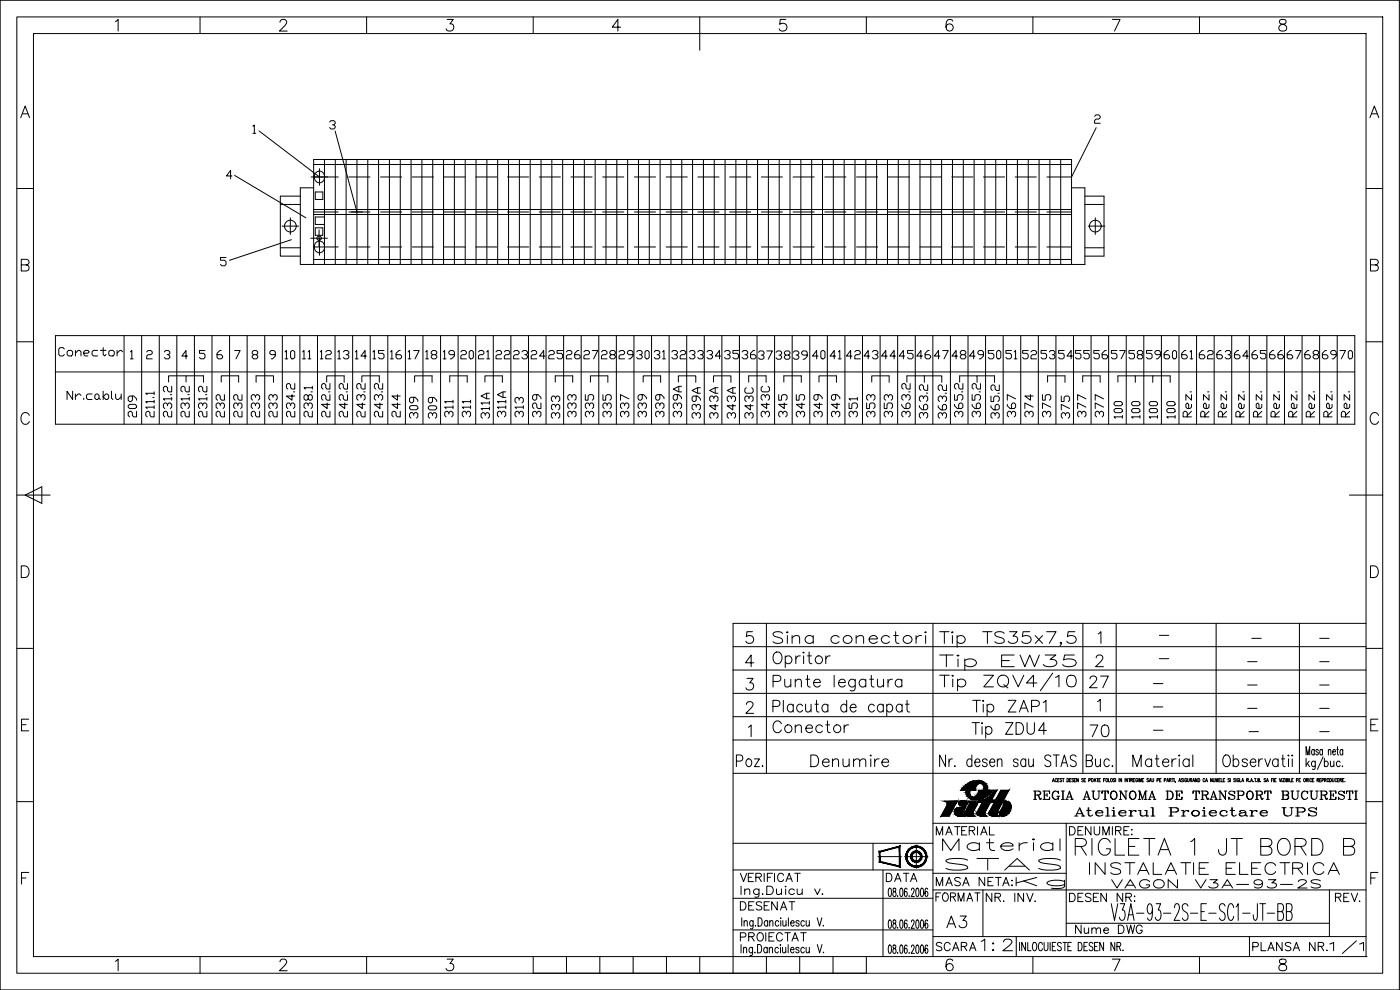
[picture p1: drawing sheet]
<svg xmlns="http://www.w3.org/2000/svg" width="420mm" height="297mm" viewBox="0 0 420 297" stroke-linecap="round" stroke-linejoin="round" font-family="sans-serif">
<defs><g id="words">
<text font-size="9.3" x="280.8" y="208.5">Tip ZQV4/10</text>
<text font-size="8.8" x="321.4" y="257.9">RIGLETA 1 JT BORD B</text>
<g font-size="8.4">
<text x="280.8" y="195.4">Tip TS35x7,5</text>
<text x="280.8" y="202.5">Tip EW35</text>
<text x="290.3" y="222.6">Tip ZDU4</text>
</g>
<g font-size="7.1">
<text x="230.7" y="194.4">Sina conectori</text>
<text x="325.6" y="207.4">27</text>
<text x="230.7" y="221.2">Conector</text>
<text x="326" y="222.2">70</text>
<text x="219.8" y="231.4">Poz.</text>
<text x="242" y="231.4">Denumire</text>
<text x="281.5" y="256.5">Material</text>
<text x="282.6" y="262.5">STAS</text>
<text x="325.6" y="263.5">INSTALATIE ELECTRICA</text>
<text x="282.9" y="279.8">A3</text>
<text x="293.2" y="286.5">1:2</text>
<text x="397.9" y="287.2">1/1</text>
</g>
<text font-size="6.6" x="303.7" y="267.8">Kg</text>
<g font-size="6.2">
<text x="52.6" y="126.3" transform="rotate(-90 52.6 126.3)">231.2</text>
<text x="57.9" y="126.3" transform="rotate(-90 57.9 126.3)">231.2</text>
<text x="179.2" y="126.3" transform="rotate(-90 179.2 126.3)">335</text>
<text x="305.9" y="126.3" transform="rotate(-90 305.9 126.3)">367</text>
<text x="321.4" y="246.2">Atelierul Proiectare UPS</text>
</g>
<g font-size="5.7">
<text x="16.6" y="107.9">Conector</text>
<text x="84.3" y="109">10</text>
<text x="89.6" y="109">11</text>
<text x="94.9" y="109">12</text>
<text x="100.2" y="109">13</text>
<text x="105.5" y="109">14</text>
<text x="116.1" y="109">16</text>
<text x="126.6" y="109">18</text>
<text x="142.5" y="109">21</text>
<text x="152.8" y="109">23</text>
<text x="163.3" y="109">25</text>
<text x="168.6" y="109">26</text>
<text x="173.9" y="109">27</text>
<text x="184.5" y="109">29</text>
<text x="189.8" y="109">30</text>
<text x="195.1" y="109">31</text>
<text x="200.4" y="109">32</text>
<text x="205.7" y="109">33</text>
<text x="216.3" y="109">35</text>
<text x="221.5" y="109">36</text>
<text x="226.5" y="109">37</text>
<text x="231.8" y="109">38</text>
<text x="248" y="109">41</text>
<text x="252.9" y="109">42</text>
<text x="263.5" y="109">44</text>
<text x="268.5" y="109">45</text>
<text x="279" y="109">47</text>
<text x="289.6" y="109">49</text>
<text x="295.3" y="109">50</text>
<text x="300.6" y="109">51</text>
<text x="305.9" y="109">52</text>
<text x="311.1" y="109">53</text>
<text x="321.4" y="109">55</text>
<text x="332.3" y="109">57</text>
<text x="342.9" y="109">59</text>
<text x="348.2" y="109">60</text>
<text x="353.5" y="109">61</text>
<text x="358.8" y="109">62</text>
<text x="369.4" y="109">64</text>
<text x="374.6" y="109">65</text>
<text x="385.2" y="109">67</text>
<text x="390.5" y="109">68</text>
<text x="400.8" y="109">70</text>
<text x="19" y="121">Nr.cablu</text>
<text x="42" y="126.3" transform="rotate(-90 42 126.3)">209</text>
<text x="62.8" y="126.3" transform="rotate(-90 62.8 126.3)">231.2</text>
<text x="68.1" y="126.3" transform="rotate(-90 68.1 126.3)">232</text>
<text x="73.4" y="126.3" transform="rotate(-90 73.4 126.3)">232</text>
<text x="78.7" y="126.3" transform="rotate(-90 78.7 126.3)">233</text>
<text x="84" y="126.3" transform="rotate(-90 84 126.3)">233</text>
<text x="89.3" y="126.3" transform="rotate(-90 89.3 126.3)">234.2</text>
<text x="94.5" y="126.3" transform="rotate(-90 94.5 126.3)">238.1</text>
<text x="99.8" y="126.3" transform="rotate(-90 99.8 126.3)">242.2</text>
<text x="105.1" y="126.3" transform="rotate(-90 105.1 126.3)">242.2</text>
<text x="110.4" y="126.3" transform="rotate(-90 110.4 126.3)">243.2</text>
<text x="115.7" y="126.3" transform="rotate(-90 115.7 126.3)">243.2</text>
<text x="121" y="126.3" transform="rotate(-90 121 126.3)">244</text>
<text x="126.3" y="126.6" transform="rotate(-90 126.3 126.6)">309</text>
<text x="131.9" y="126.6" transform="rotate(-90 131.9 126.6)">309</text>
<text x="136.9" y="126.3" transform="rotate(-90 136.9 126.3)">311</text>
<text x="142.2" y="126.3" transform="rotate(-90 142.2 126.3)">311</text>
<text x="147.8" y="126.6" transform="rotate(-90 147.8 126.6)">311A</text>
<text x="152.8" y="126.3" transform="rotate(-90 152.8 126.3)">311A</text>
<text x="158" y="126.3" transform="rotate(-90 158 126.3)">313</text>
<text x="163.3" y="126.3" transform="rotate(-90 163.3 126.3)">329</text>
<text x="169" y="126.6" transform="rotate(-90 169 126.6)">333</text>
<text x="173.9" y="126.3" transform="rotate(-90 173.9 126.3)">333</text>
<text x="184.1" y="126.3" transform="rotate(-90 184.1 126.3)">335</text>
<text x="189.4" y="126.3" transform="rotate(-90 189.4 126.3)">337</text>
<text x="194.7" y="126.3" transform="rotate(-90 194.7 126.3)">339</text>
<text x="200" y="126.3" transform="rotate(-90 200 126.3)">339</text>
<text x="205.3" y="126.3" transform="rotate(-90 205.3 126.3)">339A</text>
<text x="211" y="126.6" transform="rotate(-90 211 126.6)">339A</text>
<text x="216.3" y="126.6" transform="rotate(-90 216.3 126.6)">343A</text>
<text x="221.5" y="126.6" transform="rotate(-90 221.5 126.6)">343A</text>
<text x="226.8" y="126.6" transform="rotate(-90 226.8 126.6)">343C</text>
<text x="231.8" y="126.3" transform="rotate(-90 231.8 126.3)">343C</text>
<text x="237.1" y="126.3" transform="rotate(-90 237.1 126.3)">345</text>
<text x="242.4" y="126.3" transform="rotate(-90 242.4 126.3)">345</text>
<text x="247.6" y="126.3" transform="rotate(-90 247.6 126.3)">349</text>
<text x="252.9" y="126.3" transform="rotate(-90 252.9 126.3)">349</text>
<text x="258.2" y="126.3" transform="rotate(-90 258.2 126.3)">351</text>
<text x="263.5" y="126.3" transform="rotate(-90 263.5 126.3)">353</text>
<text x="268.8" y="126.3" transform="rotate(-90 268.8 126.3)">353</text>
<text x="274.1" y="126.3" transform="rotate(-90 274.1 126.3)">363.2</text>
<text x="279.4" y="126.6" transform="rotate(-90 279.4 126.6)">363.2</text>
<text x="285" y="126.6" transform="rotate(-90 285 126.6)">363.2</text>
<text x="290" y="126.3" transform="rotate(-90 290 126.3)">365.2</text>
<text x="295.3" y="126.3" transform="rotate(-90 295.3 126.3)">365.2</text>
<text x="300.9" y="126.6" transform="rotate(-90 300.9 126.6)">365.2</text>
<text x="310.8" y="126.3" transform="rotate(-90 310.8 126.3)">374</text>
<text x="316.1" y="126.3" transform="rotate(-90 316.1 126.3)">375</text>
<text x="321.7" y="126.6" transform="rotate(-90 321.7 126.6)">375</text>
<text x="326.7" y="126.3" transform="rotate(-90 326.7 126.3)">377</text>
<text x="332" y="126.3" transform="rotate(-90 332 126.3)">377</text>
<text x="337.6" y="126.6" transform="rotate(-90 337.6 126.6)">100</text>
<text x="342.9" y="126.6" transform="rotate(-90 342.9 126.6)">100</text>
<text x="348.2" y="126.6" transform="rotate(-90 348.2 126.6)">100</text>
<text x="353.5" y="126.6" transform="rotate(-90 353.5 126.6)">100</text>
<text x="358.4" y="126.3" transform="rotate(-90 358.4 126.3)">Rez.</text>
<text x="363.7" y="126.3" transform="rotate(-90 363.7 126.3)">Rez.</text>
<text x="369" y="126.3" transform="rotate(-90 369 126.3)">Rez.</text>
<text x="374.3" y="126.3" transform="rotate(-90 374.3 126.3)">Rez.</text>
<text x="379.6" y="126.3" transform="rotate(-90 379.6 126.3)">Rez.</text>
<text x="384.9" y="126.3" transform="rotate(-90 384.9 126.3)">Rez.</text>
<text x="390.2" y="126.3" transform="rotate(-90 390.2 126.3)">Rez.</text>
<text x="395.5" y="126.3" transform="rotate(-90 395.5 126.3)">Rez.</text>
<text x="400.8" y="126.3" transform="rotate(-90 400.8 126.3)">Rez.</text>
<text x="406" y="126.3" transform="rotate(-90 406 126.3)">Rez.</text>
<text x="309" y="240.9">REGIA AUTONOMA DE TRANSPORT BUCURESTI</text>
<text x="279.8" y="251.9">MATERIAL</text>
<text x="319.6" y="251.9">DENUMIRE:</text>
<text x="220.8" y="265.6">VERIFICAT</text>
<text x="264.9" y="265.6">DATA</text>
<text x="279.8" y="267.1">MASA NETA:</text>
<text x="332.3" y="267.8">VAGON V3A-93-2S</text>
<text x="220.8" y="274.1">DESENAT</text>
<text x="279.8" y="271.6">FORMAT</text>
<text x="294.9" y="271.6">NR. INV.</text>
<text x="319.6" y="271.6">DESEN NR:</text>
<text x="399.7" y="271.6">REV.</text>
<text x="321.7" y="281.2">Nume DWG</text>
<text x="220.8" y="283.6">PROIECTAT</text>
<text x="279.8" y="286.5">SCARA</text>
<text x="374.6" y="286.5">PLANSA NR.</text>
</g>
<g font-size="2.6">
<text x="346.8" y="191.9">-</text>
<text x="374.3" y="192.6">-</text>
<text x="394.8" y="192.6">-</text>
<text x="346.8" y="199">-</text>
<text x="373.2" y="199.7">-</text>
<text x="394.8" y="199.7">-</text>
<text x="345" y="206.4">-</text>
<text x="373.2" y="206.7">-</text>
<text x="394.8" y="206.7">-</text>
<text x="345" y="213.4">-</text>
<text x="373.2" y="213.8">-</text>
<text x="394.8" y="213.8">-</text>
<text x="345" y="220.5">-</text>
<text x="373.6" y="220.8">-</text>
<text x="394.8" y="220.8">-</text>
</g>
</g></defs>
<!-- layer: 0 -->
<g fill="none" stroke="#000" stroke-width=".3">
<path d="M.1 .1h419.9v296.9h-419.9zM5 5.1h410v286.9h-410zM10 10.1h400v276.9h-400zM34.6 6.5l.9-.7v3.5M60 5.1v5M84 6.7l.4-.7 1-.2a.85 .85 0 0 1 .5 1.4l-2 2.1h2.3M110 5.1v5M134.2 5.8h1.8l-1 1.4a1.12 1.12 0 0 1 1.2 1.2 1.12 1.12 0 0 1-1.5 .9l-.5-.1-.3-.5M160 5.1v5M186.3 8.2h-2.5l1.6-2.4v3.5M210 5.1v10M235.8 5.8h-1.6l-.2 1.5a1.23 1.23 0 0 1 1.9 0 1.23 1.23 0 0 1-.3 1.8 1.23 1.23 0 0 1-1.8-.4"/>
<path d="M260 5.1v5M285.9 6.3a1.05 1.05 0 0 0-1.5-.3 2.73 2.73 0 0 0 0 3.2 1.09 1.09 0 0 0 1.6-.5 1.09 1.09 0 0 0-.7-1.5 1.09 1.09 0 0 0-1.4 1M310 5.1v5M333.8 5.8h2.3l-1.6 3.5M360 5.1v5M384.1 6a.71 .71 0 0 0 .4 1.2 1.45 1.45 0 0 1 1.6 1.5 1.22 1.22 0 0 1-1.3 .7 1.22 1.22 0 0 1-1-1.2 1.59 1.59 0 0 1 1.7-1 .71 .71 0 0 0 .3-1.2l-.5-.2zM6.2 35.3l1.3-3.5 1.4 3.5M6.7 34.1h1.7M75.9 37.9l.4-.4v2.5M77.8 39.3l18.1 13.8M98.9 36.6l.4-.4h.9l.4 .4v.4l-.4 .5h-.4M100.2 37.5l.4 .4v.4l-.4 .4h-.9l-.4-.4"/>
<path d="M100.6 39.3l6.5 24.3M328.5 34.9l.4-.4h.9l.4 .4v.4l-.4 .4h-.9l-.4 .4v.9h1.7M329 38.3l-7.4 14.8h-7.4M411.1 35.3l1.4-3.5 1.3 3.5M411.6 34.1h1.7M5 56.6h5M69.6 52.8h-1.6l1.2-1.7v2.5M70.4 52.6l21.4 12.7M75.9 40h.8M90.1 58.9h-6v18h6M93.4 53.1h8.1M94.1 49.4h227.5"/>
<path d="M94.1 56.4h-4v23h235.5v-23h-4M94.6 57.6h2.3v2.3h-2.3zM95.9 50.6v5M97.4 52.8a1.54 1.54 0 0 0-1.8-1.4 1.54 1.54 0 0 0-1.2 2 1.5 1.5 0 0 0 1.5 1.4 1.5 1.5 0 0 0 1.5-1.4M97.4 47.9v31.5M100.6 47.9v31.5M103.9 47.9v31.5M104.7 53.1h6.3M107.1 47.9v31.5M110.4 47.9v31.5M113.6 47.9v31.5M114.2 53.1h6.4"/>
<path d="M116.9 47.9v31.5M120.1 47.9v31.5M123.4 47.9v31.5M123.7 53.1h6.4M126.6 47.9v31.5M129.9 47.9v31.5M133.1 47.9v31.5M133.3 53.1h6.3M136.4 47.9v31.5M139.6 47.9v31.5M142.8 53.1h6.3M142.9 47.9v31.5"/>
<path d="M146.1 47.9v31.5M149.4 47.9v31.5M152.3 53.1h6.4M152.6 47.9v31.5M155.9 47.9v31.5M159.1 47.9v31.5M161.8 53.1h6.4M162.4 47.9v31.5M165.6 47.9v31.5M168.9 47.9v31.5M171.4 53.1h6.3M172.1 47.9v31.5"/>
<path d="M175.4 47.9v31.5M178.6 47.9v31.5M180.9 53.1h6.3M181.9 47.9v31.5M185.1 47.9v31.5M188.4 47.9v31.5M190.4 53.1h6.3M191.6 47.9v31.5M194.9 47.9v31.5M198.1 47.9v31.5M199.9 53.1h6.4M201.4 47.9v31.5"/>
<path d="M204.6 47.9v31.5M207.9 47.9v31.5M209.4 53.1h6.4M211.1 47.9v31.5M214.4 47.9v31.5M217.6 47.9v31.5M219 53.1h6.3M220.9 47.9v31.5M224.1 47.9v31.5M227.4 47.9v31.5M228.5 53.1h6.3M230.6 47.9v31.5"/>
<path d="M233.8 47.9v31.5M237.1 47.9v31.5M238 53.1h6.4M240.3 47.9v31.5M243.6 47.9v31.5M246.8 47.9v31.5M247.5 53.1h6.4M250.1 47.9v31.5M253.3 47.9v31.5M256.6 47.9v31.5M257.1 53.1h6.3M259.8 47.9v31.5"/>
<path d="M263.1 47.9v31.5M266.3 47.9v31.5M266.6 53.1h6.3M269.6 47.9v31.5M272.8 47.9v31.5M276.1 47.9v31.5M276.1 53.1h6.4M279.3 47.9v31.5M282.6 47.9v31.5M285.6 53.1h6.4M285.8 47.9v31.5M289.1 47.9v31.5"/>
<path d="M292.3 47.9v31.5M295.1 53.1h6.4M295.6 47.9v31.5M298.8 47.9v31.5M302.1 47.9v31.5M304.7 53.1h6.3M305.3 47.9v31.5M308.6 47.9v31.5M311.8 47.9v31.5M315.1 47.9v31.5M318.3 47.9v31.5M325.6 58.9h5.7v18h-5.7"/>
<path d="M410 56.6h5M6.4 79.5l2-.2a.82 .82 0 0 0 0-1.3l-2-.2v3.5h1.5a.92 .92 0 0 0 .8-.9 .92 .92 0 0 0-.8-.9M67.8 77.3h-1.6v.8h1.2l.4 .4v.8l-.4 .5h-.8l-.4-.5M84.1 74.3h6M84.1 61.3h6M84.6 67.8h5M87.1 65.3v5.1M87.4 71.9l-18.5 6.2M93.2 71.5h5.1M94.1 79.4v-31.5h227.5v31.5M94.1 64.4h227.5M94.1 62.9h227.5"/>
<path d="M94.1 74.1h7.4M94.1 63.6h7.4M94.1 77.8h227.5M94.6 68.4h2.3v2.2h-2.3zM95.8 69v5M95.9 71.6v5M97.4 73.8a1.53 1.53 0 0 0-1.8-1.4 1.53 1.53 0 0 0-1.2 1.9 1.5 1.5 0 0 0 1.5 1.5 1.5 1.5 0 0 0 1.5-1.5M97.4 65.1h-2.8v2.2h2.8M104.7 74.1h6.3M104.7 63.6h6.3M105.5 63.6h3.3M114.2 74.1h6.4"/>
<path d="M114.2 63.6h6.4M123.7 74.1h6.4M123.7 63.6h6.4M133.3 74.1h6.3M133.3 63.6h6.3M142.8 74.1h6.3M142.8 63.6h6.3M152.3 74.1h6.4M152.3 63.6h6.4M161.8 74.1h6.4M161.8 63.6h6.4M171.4 74.1h6.3"/>
<path d="M171.4 63.6h6.3M180.9 74.1h6.3M180.9 63.6h6.3M190.4 74.1h6.3M190.4 63.6h6.3M199.9 74.1h6.4M199.9 63.6h6.4M209.4 74.1h6.4M209.4 63.6h6.4M219 74.1h6.3M219 63.6h6.3M228.5 74.1h6.3"/>
<path d="M228.5 63.6h6.3M238 74.1h6.4M238 63.6h6.4M247.5 74.1h6.4M247.5 63.6h6.4M257.1 74.1h6.3M257.1 63.6h6.3M266.6 74.1h6.3M266.6 63.6h6.3M276.1 74.1h6.4M276.1 63.6h6.4M285.6 74.1h6.4"/>
<path d="M285.6 63.6h6.4M295.1 74.1h6.4M295.1 63.6h6.4M304.7 74.1h6.3M304.7 63.6h6.3M314.2 74.1h7.4M314.2 63.6h7.4M325.6 74.3h5.7M325.6 61.3h5.7M326.6 67.8h5M328.7 65.3v5.1M411.3 79.5l2-.2a.8 .8 0 0 0 0-1.3l-2-.2v3.5h1.5a.92 .92 0 0 0 .9-.9 .92 .92 0 0 0-.9-.9"/>
<path d="M5 102.5h5M16.6 100.7h390v26.6h-390zM16.6 111.6h390M37.2 100.7v26.6M39.1 107.7h.9M42.5 100.7v26.6M44 105.6l.4-.4h.9l.4 .4v.4l-.4 .4h-.9l-.4 .4v.9h1.7M46.2 118h-2.4l.4 .4M47.8 100.7v26.6M49.3 105.6l.4-.4h.9l.4 .4v.4l-.4 .4h-.5M50.6 106.4l.4 .4v.5l-.4 .4h-.9l-.4-.4M53.1 100.7v26.6"/>
<path d="M55.8 114.6v-1.8h5.3v1.9M55.8 112.8h-5.2v1.8M56.3 106.8h-1.7l1.2-1.6v2.5M58.3 100.7v26.6M61.5 105.2h-1.6v.8h1.2l.4 .4v.9l-.4 .4h-.8l-.4-.4M63.6 100.7v26.6M66.4 105.2h-.4l-.9 .8v1.3l.5 .4h.8l.4-.4v-.5l-.4-.4h-1.3M66.4 114.6v-1.8h5.2v1.9M68.9 100.7v26.6M70.4 105.2h1.7l-1.3 2.5M74.2 100.7v26.6M76.1 106.4l-.4-.4v-.4l.4-.4h.8l.5 .4v.4l-.5 .4h-.8l-.4 .4v.5l.4 .4h.8l.5-.4v-.5l-.5-.4"/>
<path d="M76.9 114.7v-1.9h5.2v1.9M79.4 100.7v26.6M82.6 106.4h-1.2l-.4-.4v-.4l.4-.4h.8l.4 .4v1.2l-.8 .9h-.4M84.7 100.7v26.6M90 100.7v26.6M95.3 100.7v26.6M100.6 100.7v26.6M103.3 112.8h-5.3v1.8M105.8 100.7v26.6M111.1 100.7v26.6M113.8 112.8h-5.2v1.8M115.3 105.2h-1.7v.8h1.2l.5 .4v.9l-.5 .4h-.8l-.4-.4"/>
<path d="M116.4 100.7v26.6M121.7 100.7v26.6M124.1 105.2h1.7l-1.2 2.5M124.4 114.6v-1.8h5.3v1.9M126.9 100.7v26.6M132.2 100.7v26.6M135 114.6v-1.8h5.2v1.9M136.4 106.4h-1.3l-.4-.4v-.4l.4-.4h.8l.5 .4v1.2l-.9 .9h-.4M137.5 100.7v26.6M138.3 105.6l.4-.4h.9l.4 .4v.4l-.4 .4h-.9l-.4 .4v.9h1.7M142.8 100.7v26.6M145.5 114.6v-1.8h5.3v1.9"/>
<path d="M148 100.7v26.6M148.9 105.6l.4-.4h.8l.4 .4v.4l-.4 .4h-.8l-.4 .4v.9h1.6M153.3 100.7v26.6M158.6 100.7v26.6M163.9 100.7v26.6M166.6 114.6v-1.8h5.3v1.9M169.2 100.7v26.6M174.4 100.7v26.6M177.2 114.6v-1.8h5.2v1.9M179.7 100.7v26.6M185 100.7v26.6M190.3 100.7v26.6"/>
<path d="M193 114.6v-1.8h5.3v1.9M195.5 100.7v26.6M200.8 100.7v26.6M203.6 114.6v-1.8h5.2v1.9M206.1 100.7v26.6M211.4 100.7v26.6M214.1 114.6v-1.8h5.3v1.9M216.6 100.7v26.6M221.9 100.7v26.6M224.7 114.6v-1.8h5.2v1.9M227.2 100.7v26.6M232.5 100.7v26.6"/>
<path d="M235.2 114.6v-1.8h5.3v1.9M237.7 100.7v26.6M242.3 106.5h-1.3l-.4-.4v-.4l.4-.4h.8l.5 .4v1.3l-.9 .8h-.4M243 100.7v26.6M245.5 106.8h-1.7l1.3-1.6v2.5M245.8 114.6v-1.8h5.2v1.9M248.3 100.7v26.6M253.6 100.7v26.6M258.8 100.7v26.6M261 106.8h-1.7l1.3-1.6v2.5M261.6 114.6v-1.8h5.2v1.9M264.1 100.7v26.6"/>
<path d="M269.4 100.7v26.6M272.2 112.8h10.4v1.9M274.7 100.7v26.6M280 100.7v26.6M285.2 100.7v26.6M288 112.8h5.2v1.9M290.5 100.7v26.6M293.2 112.8h5.3M295.8 100.7v26.6M301.1 100.7v26.6M306.3 100.7v26.6M311.6 100.7v26.6"/>
<path d="M314.4 114.6v-1.8h5.2v1.9M316.9 100.7v26.6M322.2 100.7v26.6M324.9 114.6v-1.8h5.3v1.9M327.4 100.7v26.6M329.9 105.2h-1.6v.8h1.2l.4 .4v.9l-.4 .4h-.8l-.4-.4M332.7 100.7v26.6M335.5 114.6v-1.8h5.2v1.9M338 100.7v26.6M340.7 112.8h5.3M343.3 100.7v26.6M346 114.7v-1.9h5.2v1.9"/>
<path d="M348.6 100.7v26.6M353.8 100.7v26.6M359.1 100.7v26.6M364.4 100.7v26.6M369.7 100.7v26.6M374.9 100.7v26.6M380.2 100.7v26.6M382.3 105.2h-.4l-.9 .8v1.3l.4 .4h.9l.4-.4v-.5l-.4-.4h-1.3M385.5 100.7v26.6M390.8 100.7v26.6M396 100.7v26.6M401.3 100.7v26.6"/>
<path d="M410 102.5h5M8.8 124.6a1.29 1.29 0 0 0-1.5-.8 1.29 1.29 0 0 0-1 1.3 1.54 1.54 0 0 0 .3 1.7 1.54 1.54 0 0 0 1.7 .3l.5-.6M46.2 123.4v1.7h-.8l-.4-.4v-.9l-.4-.4h-.4l-.4 .4v.9l.4 .4M46.2 122.2h-2.4l.4 .4M46.2 120.5h-2.4l.4 .4M413.7 124.6a1.29 1.29 0 0 0-1.5-.8 1.29 1.29 0 0 0-1 1.3 1.54 1.54 0 0 0 .4 1.7 1.54 1.54 0 0 0 1.6 .3l.5-.6M5 148.5h10M7.5 148.5l5.1-2.5v5zM405 148.5h10M6.4 169.8h1.1a1.87 1.87 0 0 1 1.3 1.7 1.87 1.87 0 0 1-1.3 1.8h-1.1zM411.3 169.8h1.2a1.87 1.87 0 0 1 1.2 1.7 1.87 1.87 0 0 1-1.2 1.8h-1.2zM5 194.5h5"/>
<path d="M220 194h190M230 187v45M280 187v100M325 187v45M335 187v45M365 187v45M390 187v45M410 194.5h5M410 187h-190v45M6.5 217.4h1.3M8.6 215.8h-2.1v3.5h2.1M220 215h190"/>
<path d="M220 208h190M220 201h190M411.4 217.4h1.3M413.6 215.8h-2.2v3.5h2.2M220 222h190M288.3 237.1h1.2M289.3 235.9l-.3 .4M290.4 238.9l.5 .6 1 .4M290.4 236.1a2.33 2.33 0 0 0 0 2.8M291.1 237.1a1.42 1.42 0 0 0 1.2 2.2M291.8 236.1l-.1 1h.9v-.4M292.6 236.6v.1"/>
<path d="M292.7 236.3l-.1 .3M292.7 236.3h.1M292.7 236.3l.9-1.2 .5-.1 .6 .1a1.51 1.51 0 0 1 .6 2M293.2 238.6l-.9 .6M293.7 237.1v.7l-.5 .8M293.7 237.1h1l-.2 1M295.5 234.9l.4 .4M295.6 234.9a5.1 5.1 0 0 0-4.9 0M295.7 239.8l-1 .4-1.4 .2M295.9 235.3a2.33 2.33 0 0 1 0 2.8M296.8 237.1h1.2M297.5 237.8h.1"/>
<path d="M298.6 237.1h.5l-1.5 3h1.4l-.4 .6h-1.4l-1.7 3.3 .2 .5 .5 .4h-1.7a1.01 1.01 0 0 1-1.2-1.2l1.5-3h-1.4M298.6 237.1l-1.6 1.8M315.8 234.6l.3-1 .3 1M316 234.2h.3M317.2 233.8a.29 .29 0 0 0-.3-.2 .29 .29 0 0 0-.2 .4v.2a.29 .29 0 0 0 .2 .4 .29 .29 0 0 0 .3-.3M317.4 234h.3M317.9 233.6h-.5v1M318.6 233.7h-.5l.5 .4a.27 .27 0 0 1-.1 .5 .27 .27 0 0 1-.4-.2M318.9 233.6h.5M319.1 233.6v1M320.2 233.6a.5 .5 0 0 1 .6 .5 .5 .5 0 0 1-.6 .5zM321 234h.3"/>
<path d="M321.5 233.6h-.5v1M322.2 233.7h-.5l.4 .4a.27 .27 0 0 1 0 .5 .27 .27 0 0 1-.4-.2M322.4 234h.3M322.9 233.6h-.5v1M323.6 233.6v1l-.5-1v1M325.1 233.7h-.5l.5 .4a.27 .27 0 0 1-.1 .5 .27 .27 0 0 1-.4-.2M325.4 234h.2M325.8 233.6h-.4v1M326.7 234.1l.5-.1v-.4h-.5v1M327.7 233.6a.48 .48 0 0 1 .4 .5 .48 .48 0 0 1-.4 .4zM328.3 234.6l.3-1 .3 1M328.4 234.2h.4"/>
<path d="M329.1 233.6h.5M329.4 233.6v1M329.8 234h.3M330.3 233.6h-.5v1M331.2 234h.3M331.7 233.6h-.5v1M332 233.6h.1a.48 .48 0 0 1 .4 .5 .48 .48 0 0 1-.5 .4zM332.7 233.6v1h.4M333.4 233.6h.1a.48 .48 0 0 1 .4 .5 .48 .48 0 0 1-.5 .4zM334.6 233.7h-.5l.4 .4a.27 .27 0 0 1 0 .5 .27 .27 0 0 1-.4-.2M334.8 233.6v1M335.8 233.6v1"/>
<path d="M336.6 233.6v1l-.5-1v1M337.6 233.6v1M338.4 233.6v1l-.5-1v1M338.7 233.6h.5M339 233.6v1M339.4 234h.4v-.4h-.4v1M339.6 234l.3 .6M340.1 234h.3M340.6 233.6h-.5v1M341.4 233.8a.29 .29 0 0 0-.4-.2 .29 .29 0 0 0-.2 .4v.2a.29 .29 0 0 0 .3 .4 .29 .29 0 0 0 .3-.4h-.2M341.6 233.6v1M341.9 234.6v-1l.3 1 .3-1v1"/>
<path d="M342.8 234h.3M343.3 233.6h-.5v1M344.7 233.7h-.5l.4 .4a.27 .27 0 0 1 0 .5 .27 .27 0 0 1-.4-.2M344.9 234.6l.3-1 .3 1M345 234.2h.4M345.7 233.6v.7l.2 .3 .3-.2v-.8M347.2 234.1l.5-.1v-.4h-.5v1M348 234h.3M348.5 233.6h-.5v1M349.4 234.1l.4-.1 .1-.3-.5-.1v1M350.2 234.6l.3-1 .3 1M350.3 234.2h.3"/>
<path d="M351 234h.4l.1-.3-.5-.1v1M351.2 234l.3 .6M351.7 233.6h.6M352 233.6v1M352.4 233.6v1M353.8 234.6l.3-1 .3 1M353.9 234.2h.3M355.1 233.7h-.5l.4 .4a.27 .27 0 0 1 0 .5 .27 .27 0 0 1-.4-.2M355.3 233.6v1M356.2 233.8a.29 .29 0 0 0-.4-.2 .29 .29 0 0 0-.2 .4v.2a.29 .29 0 0 0 .3 .4 .29 .29 0 0 0 .3-.4h-.2M356.4 233.6v.7l.2 .3 .3-.3v-.7M357.2 234h.4l.1-.3-.5-.1v1"/>
<path d="M357.4 234l.3 .6M357.9 234.6l.3-1 .3 1M358.1 234.2h.3M359.3 233.6v1l-.5-1v1M359.6 233.6a.5 .5 0 0 1 .5 .5 .5 .5 0 0 1-.5 .5zM361.6 233.8a.29 .29 0 0 0-.4-.2 .29 .29 0 0 0-.2 .4v.2a.29 .29 0 0 0 .2 .4 .29 .29 0 0 0 .4-.3M361.8 234.6l.3-1 .3 1M361.9 234.2h.4M363.8 233.6v1l-.5-1v1M364.1 233.6v.7l.2 .3 .3-.3v-.7M364.9 234.6v-1l.3 1 .3-1v1M365.8 234h.3"/>
<path d="M366.3 233.6h-.5v1M366.5 233.6v1h.4M367.1 234h.3M367.6 233.6h-.5v1M369 233.7h-.5l.5 .4a.27 .27 0 0 1-.1 .5 .27 .27 0 0 1-.4-.2M369.2 233.6v1M370.8 233.7h-.6l.5 .4a.27 .27 0 0 1-.1 .5 .27 .27 0 0 1-.4-.2M371 233.6v1M371.8 233.8a.29 .29 0 0 0-.3-.2 .29 .29 0 0 0-.2 .4v.2a.29 .29 0 0 0 .2 .4 .29 .29 0 0 0 .3-.4h-.2M372 233.6v1h.5M372.7 234.6l.3-1 .2 1M372.8 234.2h.3"/>
<path d="M374.2 234h.4v-.4h-.4v1M374.4 234l.3 .6M375.3 234.6l.3-1 .3 1M375.4 234.2h.4M376.5 233.6h.5M376.7 233.6v1M377.5 234h.4l.1-.3-.5-.1v1l.5-.1-.2-.5M379.9 233.7h-.6l.5 .4a.27 .27 0 0 1-.1 .5 .27 .27 0 0 1-.4-.2M380.1 234.6l.3-1 .3 1M380.2 234.2h.3M381.6 234h.3M382.1 233.6h-.5v1"/>
<path d="M382.2 233.6v1M382.5 234h.3M383 233.6h-.5v1M383.9 233.6l.3 1 .3-1M384.7 233.6v1M384.9 233.6h.6l-.6 1h.6M385.7 233.6v1M386 234h.4l.1-.3-.5-.1v1l.5-.1-.2-.5M386.7 233.6v1M387 233.6v1h.5M387.7 234h.3M388.1 233.6h-.4v1"/>
<path d="M389.1 234.1l.4-.1v-.3l-.4-.1v1M389.8 234h.3M390.3 233.6h-.5v1M391.4 233.6a.48 .48 0 0 1 .4 .5 .48 .48 0 0 1-.4 .4zM392 234h.5v-.3l-.5-.1v1M392.3 234l.2 .6M392.8 233.6v1M393.6 233.8a.29 .29 0 0 0-.3-.2 .29 .29 0 0 0-.2 .4v.2a.29 .29 0 0 0 .2 .4 .29 .29 0 0 0 .3-.3M393.9 234h.3M394.3 233.6h-.4v1M395.3 234h.4v-.3l-.4-.1v1M395.5 234l.3 .6"/>
<path d="M396 234h.3M396.5 233.6h-.5v1M396.7 234.1l.5-.1v-.3l-.5-.1v1M397.5 234h.4v-.4h-.4v1M397.8 234l.2 .6M398.4 233.6h.1a.48 .48 0 0 1 .4 .5 .48 .48 0 0 1-.5 .4zM399.1 233.6a.5 .5 0 0 1 .5 .5 .5 .5 0 0 1-.5 .5zM399.8 233.6v.7l.3 .3 .3-.3v-.7M401.2 233.8a.29 .29 0 0 0-.3-.2 .29 .29 0 0 0-.2 .4v.2a.29 .29 0 0 0 .2 .4 .29 .29 0 0 0 .3-.3M401.4 234h.3M401.9 233.6h-.5v1M402.1 234h.5v-.4h-.5v1"/>
<path d="M402.4 234l.2 .6M402.9 234h.3M403.4 233.6h-.5v1M410 232h-190v60M5 240.5h5M220 253h60M262 253v8M263.5 257h7M271.5 257h7M275 253.5v7M280 247h130M283.3 240.4h4.1"/>
<path d="M286.9 241.1l-2 3.8h-2.5l1.8-3.3M289.2 243.4l.7-1.3-2.2 .2a1.29 1.29 0 0 0-1.2 1.3 1.29 1.29 0 0 0 1.3 1.3h2l-.7-.5M291.9 240.4h-1.4l.3 .2 .1 .6-1.3 2.5a1.01 1.01 0 0 0 1.2 1.2h1.8l-.5-.4-.2-.5 1.2-2.4M297.1 244.5l1 .4h1.7l-.5-.4-.1-.7 3.6-6.7h-2.4l-1.4 2.6h.6l-.8 1.4h-.6l-1.3 2.6-.1 .4 .3 .5M301.2 240.4a1.99 1.99 0 0 1 2.1 1.1 1.99 1.99 0 0 1-.4 2.3l-.8 .7a1.18 1.18 0 0 1-1.3 .4 1.18 1.18 0 0 1-.8-1.1l1.2-2.4M320 247v34M410 240.5h5M6.5 263.4h1.3M8.6 261.8h-2.1v3.5M220 279h60M220 269.5h60M220 261h60"/>
<path d="M222.4 265.9v2.5M222.6 275.4v2.5M223.3 276.7l.5-.5 .4 .1 .1 1.6M223.3 276.2v1.7M223.5 267.2a1.03 1.03 0 0 1 1.4-.4l.1 1.6M223.5 266.7v1.7M226 276.2l-.1 2.3-.2 .2-.5-.1M226 276.6l-.2-.3a.8 .8 0 0 0-.9 .6 .8 .8 0 0 0 .5 1l.6-.4M227.5 275.4a1.34 1.34 0 0 1 1.3 .9 1.34 1.34 0 0 1-.4 1.5l-.9 .1zM227.8 266.7v1.9a.77 .77 0 0 1-1.3 .5M227.8 267.1a.9 .9 0 0 0-1.4-.2 .9 .9 0 0 0 0 1.3 .9 .9 0 0 0 1.4-.2M230.1 265.9h1a1.29 1.29 0 0 1 1 1.2 1.29 1.29 0 0 1-1 1.3h-1z"/>
<path d="M230.4 276.6l-.2-.3a.8 .8 0 0 0-.9 .6 .8 .8 0 0 0 .5 1l.6-.4M230.4 276.2v1.7M231 276.7l.4-.5 .5 .1 .1 1.6M231 276.2v1.7M233 266.7l.2 1.6a1 1 0 0 0 1.3-.4M233.7 276.6l-.2-.3a.8 .8 0 0 0-.9 .6 .8 .8 0 0 0 .5 1l.6-.4M234.3 276.2v1.7M234.5 266.7v1.7M234.9 276.2l.1 1.6 .5 .1 .4-.5M235.8 266.7v1.7M235.9 276.2v1.7M236.6 275.4v2.5"/>
<path d="M237.3 276.9h1l-.1-.6a.8 .8 0 0 0-1 .6 .8 .8 0 0 0 .5 1l.6-.4M238.4 267.1a.9 .9 0 0 0-1.3-.2 .9 .9 0 0 0 0 1.3 .9 .9 0 0 0 1.3-.2M239.2 266.7l.2 1.6a1 1 0 0 0 1.3-.4M239.8 276.6a.49 .49 0 0 0-.4-.4 .49 .49 0 0 0-.5 .4l.2 .3 .6 .3 .1 .3a.49 .49 0 0 1-.4 .4 .49 .49 0 0 1-.5-.4M240.7 266.7v1.7M241.4 276.6l-.2-.3a.8 .8 0 0 0-.9 .6 .8 .8 0 0 0 .5 1l.6-.4M241.9 276.2l.1 1.6 .5 .1 .4-.5M242.9 276.2v1.7M244.5 266.7l.8 1.7 .8-1.7M245.2 275.4l.8 2.5 .7-2.5M246.8 268.1v.3l.2-.1M247.1 277.6l.1 .2"/>
<path d="M265 261v26M266.8 266.6l.3-.1 .4 .5v1.5l-.4 .5-.3-.1-.2-.4zM266.8 276.1l.3-.1 .4 .5v1.6l-.4 .4-.3-.1-.2-.3zM268.1 266.6v.7a.85 .85 0 0 1 .8 .8 .85 .85 0 0 1-.6 .9 .94 .94 0 0 1-.3-1 .94 .94 0 0 1 .8-.7v-.7zM268.1 276.1v.8a.85 .85 0 0 1 .8 .7 .85 .85 0 0 1-.6 .9 .94 .94 0 0 1-.3-1 .94 .94 0 0 1 .8-.6v-.8zM269.4 268.7l.1 .2M269.4 278.3l.1 .1M270.2 266.6l.4-.1 .3 .5v1.5l-.3 .5-.4-.1-.1-.4zM270.2 276.1l.4-.1 .3 .5v1.6l-.3 .4-.4-.1-.1-.3zM272.2 266.8l-.4-.3a1.81 1.81 0 0 0 .1 2.5 .89 .89 0 0 0-.1-1.6l-.4 .7M272.2 276.4l-.4-.4a1.81 1.81 0 0 0 .1 2.5 .89 .89 0 0 0-.1-1.5l-.4 .7M272.8 268.7l.1 .2"/>
<path d="M272.8 278.3l.1 .1M273.5 267.1l.3-.6 .5 .2v.7l-.8 1.6h.9M273.5 276.6l.3-.6 .5 .3v.7l-.8 1.5h.9M275 266.6l.4-.1 .3 .5v1.5l-.3 .5-.4-.1-.1-.4zM275 276.1l.4-.1 .3 .5v1.6l-.3 .4-.4-.1-.1-.3zM276.4 266.6l.4-.1 .3 .5v1.5l-.3 .5-.4-.1-.1-.4zM276.4 276.1l.4-.1 .3 .5v1.6l-.3 .4-.4-.1-.1-.3zM278.4 266.8l-.4-.3a1.79 1.79 0 0 0 .1 2.5 .89 .89 0 0 0-.1-1.6l-.4 .7M278.4 276.4l-.4-.4a1.79 1.79 0 0 0 .1 2.5 .89 .89 0 0 0-.1-1.5l-.4 .7M280 267h130M280 262h40M295 267v14"/>
<path d="M320 277h79M333.5 271.1l1 5 1-5M336.2 271.1h1.3l-.7 1.9h.4a2.28 2.28 0 0 1-.3 3.1 .86 .86 0 0 1-1-.9M338.4 276.1l1-5 1 5M338.8 274.5h1.2M341.1 274h2.2M345.9 272.8l-.4 1.2-.4 .2a1.83 1.83 0 0 1 0-3.1l.4 .3a6.2 6.2 0 0 1 0 4.5l-.6 .2-.4-.2-.1-.5M347 271.1h1.3l-.7 1.9h.4a2.28 2.28 0 0 1-.3 3.1 .86 .86 0 0 1-1-.9M349.2 274h2.2M352.5 272.3v-.2a.86 .86 0 0 1 1-1l.3 .5a2.58 2.58 0 0 1-.2 2.2l-1.2 2.3h1.7M356.5 271.9l-.6-.8a1.15 1.15 0 0 0-1.1 .9 1.15 1.15 0 0 0 .5 1.3 1.63 1.63 0 0 1 1.2 1.2 1.63 1.63 0 0 1-.6 1.6h-.5l-.6-.7M357.3 274h2.2"/>
<path d="M360.4 273.5h1M362 271.1h-1.6v5h1.6M362.8 274h2.2M367.7 271.9l-.6-.8a1.15 1.15 0 0 0-1.2 .9 1.15 1.15 0 0 0 .6 1.3 1.63 1.63 0 0 1 1.1 1.2 1.63 1.63 0 0 1-.5 1.6h-.5l-.6-.7M370.3 272.3a1.06 1.06 0 0 0-1.2-1.2 4.5 4.5 0 0 0 0 5 1.06 1.06 0 0 0 1.2-1.1M371 272.1l.6-1v5M372.9 274h2.3M377.4 271.1v3.9l-.3 .9-.5 .2a1.65 1.65 0 0 1-.5-1.6M378.1 271.1h1.7M379 271.1v5M380.3 274h2.2M383.5 273.5h1.1a1.44 1.44 0 0 0 0-2.4h-1.1v5h1.1a1.64 1.64 0 0 0 0-2.6"/>
<path d="M386.1 273.5h1.1a1.44 1.44 0 0 0 0-2.4h-1.1v5h1.1a1.64 1.64 0 0 0 0-2.6M399 267v14M411.4 263.4h1.3M413.6 261.8h-2.2v3.5M34.6 288.4l.9-.6v3.5M60 287v5M84 288.6l.4-.7 1-.1a.85 .85 0 0 1 .5 1.3l-2 2.2h2.3M110 287v5M134.2 287.8h1.8l-1 1.3a1.12 1.12 0 0 1 1.2 1.3 1.12 1.12 0 0 1-1.5 .9l-.5-.2-.3-.5M160 287v5h100v-5M170 287v5M180 287v5"/>
<path d="M190 287v5M200 287v5M210 287v5M222.4 283.4v2.5M223.1 284.7l.5-.5 .4 .1 .1 1.6M223.1 284.2v1.7M225.8 284.2v2.3l-.3 .2-.4-.1M225.8 284.6l-.1-.3a.8 .8 0 0 0-1 .6 .8 .8 0 0 0 .5 1l.6-.4M226.5 285.7v.2l.1-.1M227.4 283.4a1.34 1.34 0 0 1 1.2 .9 1.34 1.34 0 0 1-.4 1.5l-.8 .1zM230 287v5M230.3 284.6l-.2-.3a.8 .8 0 0 0-1 .6 .8 .8 0 0 0 .5 1l.7-.4"/>
<path d="M230.3 284.2v1.7M230.9 284.7l.4-.5 .5 .1v1.6M230.9 284.2v1.7M233.6 284.6l-.2-.3a.8 .8 0 0 0-.9 .6 .8 .8 0 0 0 .5 1l.6-.4M234.2 284.2v1.7M234.9 284.2v1.6l.5 .1 .4-.5M235.8 284.2v1.7M236.5 283.4v2.5M237.2 284.9h1.1l-.2-.6a.8 .8 0 0 0-.9 .6 .8 .8 0 0 0 .5 1l.6-.4M239.8 284.6a.5 .5 0 0 0-.5-.4 .5 .5 0 0 0-.5 .4l.9 .6 .1 .3a.5 .5 0 0 1-.5 .4 .5 .5 0 0 1-.5-.4M240 287v5M241.4 284.6l-.2-.3a.8 .8 0 0 0-1 .6 .8 .8 0 0 0 .6 1l.6-.4"/>
<path d="M241.9 284.2l.1 1.6 .5 .1 .4-.5M242.9 284.2v1.7M245.3 283.4l.7 2.5 .7-2.5M247.1 285.7v.2l.1-.1M250 287v5M266.8 283.7l.3-.2 .4 .5v1.6l-.4 .4-.3-.1-.2-.3zM268.1 283.7v.7a.85 .85 0 0 1 .8 .7 .85 .85 0 0 1-.6 .9 .93 .93 0 0 1-.3-.9 .93 .93 0 0 1 .8-.7v-.7zM269.4 285.8l.1 .1M270.2 283.7l.4-.2 .3 .5v1.6l-.3 .4-.4-.1-.1-.3zM272.2 283.9l-.4-.4a1.81 1.81 0 0 0 .1 2.5 .89 .89 0 0 0-.1-1.5l-.4 .7M272.8 285.8l.1 .1M273.5 284.1l.3-.6 .5 .3v.7l-.8 1.5h.9"/>
<path d="M275 283.7l.4-.2 .3 .5v1.6l-.3 .4-.4-.1-.1-.3zM276.4 283.7l.4-.2 .3 .5v1.6l-.3 .4-.4-.1-.1-.3zM278.4 283.9l-.4-.4a1.79 1.79 0 0 0 .1 2.5 .89 .89 0 0 0-.1-1.5l-.4 .7M280 281h130M285.9 288.3a1.05 1.05 0 0 0-1.5-.4 2.73 2.73 0 0 0 0 3.2 1.09 1.09 0 0 0 1.6-.5 1.09 1.09 0 0 0-.7-1.5 1.09 1.09 0 0 0-1.4 1M307.8 282.8v2.5l-1.2-2.5v2.5M308.4 282.8v2.5h1M310 287v5M310.2 282.9l.1-.1a1.42 1.42 0 0 1 .5 2.3l-.1 .2a1.42 1.42 0 0 1-.5-2.4zM312.9 283.4l-.4-.6a1.43 1.43 0 0 0-.5 2.3l.5 .2 .4-.6M313.4 282.8v2.1a.52 .52 0 0 0 .5 .4 .52 .52 0 0 0 .5-.4l.1-2.1M315.2 282.8v2.5"/>
<path d="M315.8 284h.7M316.9 282.8h-1.1v2.5h1.1M318.5 283.1a.59 .59 0 0 0-.9-.2 .59 .59 0 0 0 .1 .9l.5 .3a.63 .63 0 0 1 .2 1 .63 .63 0 0 1-1-.2M319 282.8h1.1M319.6 282.8v2.5M320.5 284h.6M321.5 282.8h-1v2.5h1M323.6 282.8h.6a1.6 1.6 0 0 1 0 2.5h-.6zM325.3 284h.7M326.4 282.8h-1.1v2.5h1.1M328 283.1a.59 .59 0 0 0-.9-.2 .59 .59 0 0 0 .1 .9l.5 .3a.63 .63 0 0 1 .3 .9 .63 .63 0 0 1-1 .1l-.1-.2M328.5 284h.7"/>
<path d="M329.6 282.8h-1.1v2.5h1.1M331.2 282.8v2.5l-1.1-2.5v2.5M333.8 287.8h2.3l-1.6 3.5M334.6 282.8v2.5l-1.2-2.5v2.5M335.2 284l1-.2 .2-.3-.2-.6-1-.1v2.5M335.8 284l.6 1.3M337 285l.1 .1M360 287v5M384.1 287.9a.71 .71 0 0 0 .4 1.2 1.45 1.45 0 0 1 1.6 1.5 1.22 1.22 0 0 1-1.3 .7 1.22 1.22 0 0 1-1-1.2 1.59 1.59 0 0 1 1.7-1 .71 .71 0 0 0 .3-1.2l-.5-.1z"/>
<circle cx="87.1" cy="67.8" r="1.76"/>
<circle cx="95.8" cy="71.5" r=".66"/>
<circle cx="328.7" cy="67.8" r="1.76"/>
</g>
<!-- layer: LIN_SUB -->
<g fill="none" stroke="#000" stroke-width=".3">
<path d="M232.3 196.1a1.3 1.3 0 0 1 1.5-.4 1.3 1.3 0 0 1 .9 1.3 1.54 1.54 0 0 1-.4 1.6 1.54 1.54 0 0 1-1.6 .4 2.18 2.18 0 0 1-.4-2.9zM235.7 197.3a1.11 1.11 0 0 1 1.6-.2 1.11 1.11 0 0 1 0 1.7 1.11 1.11 0 0 1-1.6-.2M235.7 196.8v3.5M238.8 196.8v2.3M240.2 196.8a1.13 1.13 0 0 0-1.4 1M241.2 196.8v2.3M242.8 195.6v2.9l.2 .5 .7 .1M247.8 196.8v2.3M249.2 196.8a1.14 1.14 0 0 0-1.4 1M329 197.4l.3-.7 1-.2a.86 .86 0 0 1 .5 1.4l-2 2.1h2.4M329.6 190.2l.8-.7v3.5M232 212h1.3a.93 .93 0 0 0 .8-1 .93 .93 0 0 0-.8-.9h-1.3v3.5"/>
<path d="M232 204.5h1.5a.92 .92 0 0 0 .9-1 .92 .92 0 0 0-.9-.9h-1.5v3.5M235.1 210.1v3.5M235.5 203.8l.2 2.2 .8 .1 .8-.6M237.3 203.8v2.3M238.1 211.8a1.06 1.06 0 0 0-1.6-.2 1.06 1.06 0 0 0-.1 1.5 .89 .89 0 0 0 .8 .6 .89 .89 0 0 0 .9-.6M238.1 211.3v2.3M238.7 204.5l.8-.7 .8 .2 .2 2.1M238.7 203.8v2.3M240.9 211.8a1.06 1.06 0 0 0-1.5-.2 1.06 1.06 0 0 0-.2 1.5 .89 .89 0 0 0 .9 .6 .89 .89 0 0 0 .8-.6M241.8 211.3l.1 2.2 .8 .1 .7-.6M241.8 203.8h1.2M242.3 202.6v2.9l.2 .5 .7 .1"/>
<path d="M243.4 211.3v2.3M244.2 204.8h2a1.07 1.07 0 0 0-1.5-.9 1.07 1.07 0 0 0-.4 1.7 1.06 1.06 0 0 0 1.9 0M244.6 211.3h1M245 210.1v2.9l.2 .5 .6 .1M248.5 211.8a1.06 1.06 0 0 0-1.6-.2 1.06 1.06 0 0 0-.1 1.5 .89 .89 0 0 0 .8 .6 .89 .89 0 0 0 .9-.6M248.5 211.3v2.3M250.3 202.6v3.5M251.7 204.8h2a1.07 1.07 0 0 0-1.6-.9 1.07 1.07 0 0 0-.3 1.7 1.06 1.06 0 0 0 1.9 0M254.1 211.8a1.06 1.06 0 0 0-1.5-.2 1.06 1.06 0 0 0-.1 1.5 .89 .89 0 0 0 .8 .6 .89 .89 0 0 0 .8-.6M254.1 210.1v3.5M255.1 212.3h1.8v-.3a.85 .85 0 0 0-.7-.7 .85 .85 0 0 0-.9 .5 1.06 1.06 0 0 0 .1 1.5 1.06 1.06 0 0 0 1.5-.2M256.7 203.8v2.7a.92 .92 0 0 1-.6 .8 .92 .92 0 0 1-.9-.2"/>
<path d="M256.7 204.3a1.12 1.12 0 0 0-1.7-.2 1.12 1.12 0 0 0 0 1.7 1.12 1.12 0 0 0 1.7-.2M259.8 204.3a1.12 1.12 0 0 0-1.6-.2 1.12 1.12 0 0 0 0 1.7 1.12 1.12 0 0 0 1.6-.2M259.8 203.8v2.3M261 203.8h1.2M261.5 202.6v2.9l.2 .5 .6 .1M262.4 211.8a1.06 1.06 0 0 0-1.5-.2 1.06 1.06 0 0 0-.1 1.5 .89 .89 0 0 0 .8 .6 .89 .89 0 0 0 .8-.6M263.3 203.8l.2 2.2 .8 .1 .9-.6M265.1 211.8a1.06 1.06 0 0 0-1.5-.2 1.06 1.06 0 0 0-.1 1.5 .9 .9 0 0 0 .8 .6 .9 .9 0 0 0 .8-.6M265.1 211.3v2.3M265.2 203.8v2.3M266.1 211.8a1.06 1.06 0 0 1 1.6-.2 1.06 1.06 0 0 1 .1 1.5 .89 .89 0 0 1-.9 .6 .89 .89 0 0 1-.8-.6M266.1 211.3v3.5"/>
<path d="M266.5 203.8v2.3M267.8 203.8a1.11 1.11 0 0 0-1.3 1M270.7 204.3a1.12 1.12 0 0 0-1.7-.2 1.12 1.12 0 0 0 0 1.7 1.12 1.12 0 0 0 1.7-.2M270.7 203.8v2.3M270.7 211.8a1.06 1.06 0 0 0-1.5-.2 1.06 1.06 0 0 0-.1 1.5 .89 .89 0 0 0 .8 .6 .89 .89 0 0 0 .8-.6M270.7 211.3v2.3M271.8 211.3h1M272.2 210.1v2.9l.2 .5 .6 .1M293.1 210.1v3.5M295.1 211.3v2.3M296.2 211.8a1.12 1.12 0 0 1 1.7-.2 1.12 1.12 0 0 1 0 1.7 1.12 1.12 0 0 1-1.7-.2M296.2 211.3v3.5"/>
<path d="M302.6 210.1h2.3l-2.3 3.5h2.3M305.9 213.6l1.3-3.5 1.4 3.5M306.4 212.5h1.7M309.6 212h1.5a.92 .92 0 0 0 .8-1 .92 .92 0 0 0-.8-.9h-1.5v3.5M313.1 210.8l.8-.7v3.5M329.4 210.5l.8-.7v3.5M283.8 226.5v3.5l-1.8-3.5v3.5M284.8 227.7v2.3M285.8 227.7a.91 .91 0 0 0-1 1M286.6 229.7v.3l.1-.1M291.7 228.2l-.5-.5a1.17 1.17 0 0 0-1.1 1.2 1.17 1.17 0 0 0 1.1 1.1l.5-.5M291.7 226.5v3.5"/>
<path d="M292.6 228.7h1.5v-.3a.7 .7 0 0 0-.4-.6 .7 .7 0 0 0-.8 .1 1.25 1.25 0 0 0-.3 1.2 1.25 1.25 0 0 0 1 .9l.5-.5M296.2 228.2a.73 .73 0 0 0-.6-.5 .73 .73 0 0 0-.7 .5l.3 .5 .7 .2a.65 .65 0 0 1 .2 1 .78 .78 0 0 1-1.2-.4M297 228.7h1.5v-.3a.7 .7 0 0 0-.4-.6 .7 .7 0 0 0-.7 .1 1.25 1.25 0 0 0-.4 1.2 1.25 1.25 0 0 0 1 .9l.5-.5M299.3 228.4l.6-.7 .7 .2 .1 2.1M299.3 227.7v2.3M305.5 228.2a.73 .73 0 0 0-.7-.5 .73 .73 0 0 0-.7 .5l.4 .5 .7 .2a.65 .65 0 0 1 .2 1 .78 .78 0 0 1-1.3-.4M307.8 228.2l-.5-.5a1.17 1.17 0 0 0-1 1.2 1.17 1.17 0 0 0 1 1.1l.5-.5M307.8 227.7v2.3M308.7 227.7l.2 2.2 .6 .1 .6-.6M310.1 227.7v2.3M315.4 227a.9 .9 0 0 0-1.2-.5 .9 .9 0 0 0-.5 1.2l1.1 .7a.89 .89 0 0 1 .5 1.1 .89 .89 0 0 1-1.1 .5l-.6-.5M316.1 226.5h1.8"/>
<path d="M317 226.5v3.5M318.4 230l1-3.5 1 3.5M318.8 228.9h1.3M323 227a.89 .89 0 0 0-1.2-.5 .89 .89 0 0 0-.5 1.2l1.2 .7a.89 .89 0 0 1 .4 1.1 .89 .89 0 0 1-1.1 .5l-.6-.5M326 228.2h1.2a.85 .85 0 0 0 .7-.8 .85 .85 0 0 0-.7-.9h-1.2v3.5h1.2a.95 .95 0 0 0 .7-.9 .95 .95 0 0 0-.7-.9M328.8 227.7l.1 2.2 .7 .1 .7-.6M330.3 227.7v2.3M332.9 228.2a.78 .78 0 0 0-.7-.5 .78 .78 0 0 0-.8 .5 1.06 1.06 0 0 0 0 1.3 1.06 1.06 0 0 0 1.3 .4l.2-.4M333.9 229.7v.3l.1-.1M340 230v-3.5l1.2 3.5 1.3-3.5v3.5M345.6 228.2a1.13 1.13 0 0 0-1.9 .4 1.13 1.13 0 0 0 1.3 1.4l.6-.5M345.6 227.7v2.3"/>
<path d="M346.7 227.7h1.1M347.2 226.5v2.9l.1 .5 .7 .1M348.9 228.7h1.9a.95 .95 0 0 0-1-1.1 .95 .95 0 0 0-.9 1.1 1.04 1.04 0 0 0 .6 1.2 1.04 1.04 0 0 0 1.3-.4M351.7 227.7v2.3M353 227.7a1.07 1.07 0 0 0-1.3 1M353.9 226.5l.2 .2-.2 .2zM353.9 227.7v2.3M356.9 228.2a1.13 1.13 0 0 0-1.9 .4 1.13 1.13 0 0 0 1.3 1.4l.6-.5M356.9 227.7v2.3M358 226.5v3.5M367.5 226.7l.3-.2a1.55 1.55 0 0 1 1.4 2.2 1.15 1.15 0 0 1-1.1 1.4 1.15 1.15 0 0 1-1.1-1.4 2.28 2.28 0 0 1 .5-2zM370.1 228.2a.84 .84 0 0 1 .8-.5 .84 .84 0 0 1 .8 .5 1.08 1.08 0 0 1 0 1.3 1.08 1.08 0 0 1-1.3 .4l-.3-.4"/>
<path d="M370.1 226.5v3.5M374.4 228.2a.84 .84 0 0 0-.8-.5 .84 .84 0 0 0-.8 .5 1.61 1.61 0 0 0 1.4 .8l.2 .5a.84 .84 0 0 1-.8 .6 .84 .84 0 0 1-.8-.6M375.2 228.7h1.7v-.3a.8 .8 0 0 0-.7-.7 .8 .8 0 0 0-.9 .5 1.08 1.08 0 0 0 0 1.3 1.08 1.08 0 0 0 1.3 .4l.3-.4M377.8 227.7v2.3M378.9 227.7a.98 .98 0 0 0-1.1 1M379.6 227.7l.8 2.3 .9-2.3M383.6 228.2a.84 .84 0 0 0-.8-.5 .84 .84 0 0 0-.8 .5 1.08 1.08 0 0 0 0 1.3 1.08 1.08 0 0 0 1.3 .4l.3-.4M383.6 227.7v2.3M384.6 227.7h1M385 226.5v2.9l.1 .5 .6 .1M386.7 226.5v.4zM386.7 227.7v2.3"/>
<path d="M387.8 226.5v.4zM387.8 227.7v2.3M392 226.5v-2.5l.5 2.5 .6-2.5v2.5M392 227.5v2.5M392.4 229.1l.6 .9M392.9 228.4l-.9 1.1M394.4 225.2l-.2-.3a.9 .9 0 0 0-.6 .8 .9 .9 0 0 0 .6 .8l.2-.3M394.4 224.9v1.6M394.7 228.4l-.1 2.2-.3 .3-.4-.2M394.7 228.7a.56 .56 0 0 0-.5-.4 .56 .56 0 0 0-.5 .4l-.1 .6a.67 .67 0 0 0 .7 .7l.4-.3M395.7 225.2l-.3-.3-.5 .3 .7 .6v.6l-.4 .1-.3-.3M396.9 225.2l-.3-.3a.9 .9 0 0 0-.5 .8 .9 .9 0 0 0 .5 .8l.3-.3"/>
<path d="M396.9 224.9v1.6M397.1 227.1l-1.7 3.8M397.5 228.7a.56 .56 0 0 1 .5-.4 .56 .56 0 0 1 .5 .4l.1 .6a.67 .67 0 0 1-.8 .7l-.3-.3M397.5 227.5v2.5M398.7 225.3l.3-.4 .4 .1v1.5M398.7 224.9v1.6M399.3 228.4l.1 1.5 .4 .1 .5-.5M400 225.6h.8l-.3-.7a.9 .9 0 0 0-.5 .8 .9 .9 0 0 0 .5 .8l.3-.3M400.3 228.4v1.6M401.2 224.9h.5M401.4 224v2.1l.1 .3 .2 .1M402.2 228.7a.55 .55 0 0 0-.5-.4 .55 .55 0 0 0-.5 .4l-.1 .6a.67 .67 0 0 0 .7 .7l.4-.3"/>
<path d="M402.9 229.8v.2l.1-.1M403 225.2l-.3-.3a.9 .9 0 0 0-.6 .8 .9 .9 0 0 0 .6 .8l.3-.3M403 224.9v1.6"/>
<circle cx="245.8" cy="197.9" r="1.15"/>
</g>
<!-- layer: 0 -->
<g fill="#000" stroke="#000" stroke-width=".3">
<path d="M293.5 238.1l1.4 1.6-1.6-1.2zM293.7 234.3l.9 .1zM293.7 235.2l.5-.2zM294.3 235.1l.4 .1zM294.5 238.1l.9 .8-.5 .8zM294.6 234.4l.5 .2zM293.3 238.5l1.6 1.2zM295.1 234.6l.7 .6zM294.5 238.1h1.4l-.5 .8zM295.4 238.9l.4 .3-.9 .5zM295.9 238.1l-.1 1.1-.4-.3zM295.9 238.1l.5 .8-.6 .3z"/>
<path d="M296.3 236.2l.1 .6zM296.1 239.6l.4-.3 1.1 .8zM284.2 241.4l2.7-.3-2.7 .5zM286.5 243.6l2.5 .3 .1 .5zM287.7 240.8v.4zM288.8 240.2l.1 1.6zM288.9 241.8h.2zM289.6 243.7v.4zM289.6 244.1l.2 .5zM290.7 240.6l.2 .4zM290.8 244.9l1.5-.2 .3 .2zM289.8 244.6l1 .3z"/>
<path d="M292 244l.1 .5zM292.9 240.7l.3 .4zM293.2 241.1l-.1 .5zM293.3 243.7l-.1 .4zM293.2 244.1l.3 .5zM293.3 240.4h.5l-.4 .3zM293.8 240.4l1.2-.1zM293.5 244.6l1 .3zM295.6 244.1l.1 .4zM295.6 243.7v.2zM296.9 243.7l-.1 .4zM296.8 244.1l.3 .5z"/>
<path d="M297.6 240.1h1.4l-.4 .6zM297.1 244.6l1 .3zM299.2 244l.1 .5zM299.3 243.7l-.1 .2zM300 243.8v.5zM300 244.3l.3 .4zM301.9 240.4l-.7 1zM300.3 244.7l1 .2zM301.6 240.4l-.3 .8zM301.3 240.8l.1 .2zM301.9 244.7l.8-.7zM303.3 243.1l-.6 .9z"/>
<path d="M303.4 241.9l-.1 1.2z"/>
<path d="M288.8 236.5l.7 .6h-1.2zM288.8 236.5l.7 .6 .3-.4z"/>
<path d="M289.3 236l.5 .7-1-.2zM289.3 236l.5 .7 .3-.3z"/>
<path d="M289.3 236l.5-.5 .3 .9zM289.8 235.5l.3 .9 .3-.3z"/>
<path d="M289.8 235.5l.6-.4v1zM290.4 235.1v1h1.4z"/>
<path d="M290 237.6l.1 .6zM290 237.8l.1 .4z"/>
<path d="M290 237.6l.1 .6 .9-.7zM290.1 238.2l.9-.7v.5z"/>
<path d="M290 237.1v.5l1.1-.5zM290 237.6l1.1-.5-.1 .4z"/>
<path d="M290.1 238.2l.2 .6 .7-.8zM291 238l.1 .4-.8 .4z"/>
<path d="M290.2 236.6l-.2 .5 1.4-.5zM290 237.1l1.4-.5-.3 .5z"/>
<path d="M290.3 238.8l.4 .5 .4-.9zM291.1 238.4l.1 .4-.5 .5z"/>
<path d="M290.4 235.1l.7-.4 .7 1.4zM291.1 234.7l.7 1.4z"/>
<path d="M290.4 236.1l-.2 .5 1.6-.5zM290.2 236.6l1.6-.5-.4 .5z"/>
<path d="M290.7 239.3l.5 .4v-.9zM291.2 238.8l.4 .3-.4 .6z"/>
<path d="M291.6 239.1l-.4 .6 .5 .1zM291.6 239.1l.3 .1-.2 .6z"/>
<path d="M291.9 239.2l-.2 .6 .6 .2zM291.9 239.2l.4 .1v.7z"/>
<path d="M291.8 234.4l.4-.1-.4 1.8zM292.2 234.3l-.4 1.8zM291.8 234.4v1.7zM291.1 234.7l.7 1.4v-1.7z"/>
<path d="M292.3 239.3v.7h.6zM292.3 239.3l.4-.2 .2 .9z"/>
<path d="M291.7 236.8h.9v.3zM291.7 236.8v.3h.9z"/>
<path d="M291.7 236.5l1-.1-.1 .4zM291.7 236.5v.3h.9z"/>
<path d="M292.7 239.1l.2 .9h.6zM292.7 239.1l.2-.2 .6 1.1z"/>
<path d="M291.8 236.1l1.1-.2-.2 .5zM291.8 236.1l-.1 .4 1-.1z"/>
<path d="M293.1 234.3h.6l-1.9 1.8zM293.7 234.3l-1.9 1.8zM293.1 234.3l-1.3 1.8zM292.2 234.3l-.4 1.8 1.3-1.8z"/>
<path d="M291.8 236.1l1.6-.8-.5 .6zM291.8 236.1l1.1-.2z"/>
<path d="M292.9 238.9l.6 1.1 .5-.1zM293.3 238.6l.7 1.3-1.1-1z"/>
<path d="M293.6 238l.9 .1zM293.5 238.1h1l.4 1.6z"/>
<path d="M293.7 237.6l-.1 .4 1-.4zM293.6 238l1-.4-.1 .5z"/>
<path d="M293.7 237.1v.5l1-.5zM293.7 237.6l1-.5-.1 .5z"/>
<path d="M293.7 234.3l.2 .7-.5 .3zM293.7 234.3l-1.9 1.8 1.6-.8z"/>
<path d="M293.3 238.6l.7 1.3 .9-.2zM293.3 238.6l1.6 1.1z"/>
<path d="M294.1 235.1h.3zM294.1 235.1h.4z"/>
<path d="M293.9 235l.7-.6-.2 .7zM293.7 234.3l.2 .7 .7-.6z"/>
<path d="M295 237.6l.9 .5h-1.4zM295 237.6l.9 .5 .2-.4z"/>
<path d="M294.4 235.1l.7-.5-.2 .7zM294.6 234.4l-.2 .7 .7-.5z"/>
<path d="M295.2 237.2l.9 .5-1.1-.1zM295.2 237.2l.9 .5 .2-.4z"/>
<path d="M294.9 235.3l.9-.1-.7 .3zM295.1 234.6l-.2 .7 .9-.1z"/>
<path d="M295.3 236.8l1 .5-1.1-.1zM295.3 236.8l1 .5 .1-.5z"/>
<path d="M295.1 235.5l1 .1-.8 .4zM295.1 235.5l1 .1-.3-.4z"/>
<path d="M295.4 236.5l1 .3h-1.1zM295.4 236.5l1 .3-.1-.6z"/>
<path d="M295.3 236l1 .2-.9 .3zM295.3 236l1 .2-.2-.6z"/>
<path d="M295.2 240.1h2.4l-2-.3zM295.2 240.1h2.4l-2.1 .1z"/>
<path d="M295.6 239.8l2 .3-1.5-.5zM295.6 239.8l2 .3z"/>
<path d="M295.9 238.1l1.1 .2-.7-.5zM295.9 238.1l1.1 .2-.6 .6z"/>
<path d="M296.6 237.5l-.3 .3 1.3-.1zM296.3 237.8l1.3-.1-.6 .6z"/>
<path d="M296.8 237.1l-.2 .4 1.4-.4zM296.6 237.5l1.4-.4-.4 .6z"/>
<path d="M297 238.9l.6 1.2-.3-1.5zM297 238.9l.6 1.2zM296.5 239.3l1.1 .8zM296.5 239.3l.5-.4 .6 1.2z"/>
<path d="M298.2 237.7l-.4 .5-.2 1.9zM297.8 238.2l-.2 1.9zM297.3 238.6l.3 1.5zM297.3 238.6l.5-.4-.2 1.9z"/>
<path d="M298.6 237.1l-.4 .6 .9-.6zM298.2 237.7l.9-.6-1.5 3z"/>
<path d="M299.6 239.7l-.8 1.4 4-4zM302.8 237.1l-3.5 6.6-.5-2.6z"/>
<path d="M300.4 237.1l-1.4 2.6 3.8-2.6zM299 239.7l3.8-2.6-3.2 2.6z"/>
<path d="M263.9 255.4l.2 .2 6-1.7zM264.1 255.6l6-1.7-.2 .3zM270.1 253.9l-.2 .3 .2 6zM269.9 254.2l.2 6-.2-.3zM263.9 258.6l6.2 1.6-.2-.3zM263.9 258.6l.2-.2 5.8 1.5zM263.9 255.4v3.2l.2-.2zM263.9 255.4l.2 .2v2.8z"/>
<path d="M274.8 258.4l.2 .2h-.3zM274.8 258.4l.2 .2v-.2zM275 258.4l.3 .2h-.3zM275 258.4l.3 .2-.1-.2zM275.2 258.4l.3 .2h-.2zM275.2 258.4l.3 .2-.1-.3zM275.4 258.3l.3 .2-.2 .1zM275.4 258.3l.3 .2-.1-.3zM275.6 258.2l.3 .1-.2 .2zM275.6 258.2l.3 .1-.1-.2zM275.8 258.1l.3 .1-.2 .1zM275.8 258.1l.3 .1-.1-.2zM276 258h.3l-.2 .2zM276.1 257.8l-.1 .2h.3zM276.1 257.8h.3l-.1 .2zM276.2 257.6l-.1 .2h.3zM276.2 257.6l.3-.1-.1 .3zM276.3 257.4l-.1 .2 .3-.1zM276.3 257.4l.3-.1-.1 .2zM276.4 257.2l-.1 .2 .3-.1zM276.4 257.2l.2-.2v.3zM276.4 257v.2l.2-.2zM276.6 256.8v.2h-.2zM276.4 256.8v.2l.2-.2zM276.5 256.5l.1 .3h-.2zM276.3 256.6l.1 .2 .1-.3zM276.4 256.3l.1 .2-.2 .1zM276.2 256.4l.1 .2 .1-.3zM276.3 256.1l.1 .2-.2 .1zM276.1 256.2l.1 .2 .1-.3zM276.1 255.9l.2 .2-.2 .1zM276.1 255.9l-.1 .1 .1 .2zM275.9 255.7l.2 .2-.1 .1zM275.9 255.7l-.1 .2 .2 .1zM275.7 255.6l.2 .1-.1 .2zM275.7 255.6l-.1 .2 .2 .1zM275.5 255.5l.2 .1-.1 .2zM275.5 255.5l-.1 .2 .2 .1zM275.3 255.4l.2 .1-.1 .2zM275.3 255.4l-.1 .3h.2zM275 255.4h.3l-.1 .3zM275 255.4v.2l.2 .1zM274.7 255.4h.3v.2zM274.7 255.4l.1 .3 .2-.1zM274.5 255.5l.2-.1 .1 .3zM274.5 255.5l.1 .2h.2zM274.3 255.6l.2-.1 .1 .2zM274.3 255.6l.1 .2 .2-.1zM274 255.7l.3-.1 .1 .2zM274 255.7l.2 .2 .2-.1zM273.8 255.9l.2-.2 .2 .2zM273.8 255.9l.2 .1 .2-.1zM273.8 255.9l.2 .1-.3 .1zM273.7 256.1l.3-.1zM273.7 256.1l.2 .1-.4 .1zM273.5 256.3l.3 .1 .1-.2zM273.5 256.3l.3 .1-.3 .1zM273.5 256.5l.2 .1 .1-.2zM273.5 256.5l.2 .1-.3 .2zM273.4 256.8l.3-.2zM273.4 256.8h.2l-.2 .2zM273.4 257h.2v-.2zM273.4 257h.2l-.2 .3zM273.6 257l-.2 .3 .2-.1zM273.4 257.3l.2-.1-.1 .3zM273.6 257.2l-.1 .3 .2-.1zM273.5 257.5l.2-.1-.2 .4zM273.7 257.4l-.2 .4 .3-.2zM273.5 257.8l.3-.2-.1 .4zM273.8 257.6l-.1 .4 .2-.2zM273.7 258l.2-.2-.1 .4zM273.9 257.8l-.1 .4 .2-.2zM273.8 258.2l.2-.2v.3zM274 258v.3zM274.2 258.1l.1 .4-.3-.2zM274.2 258.1l.1 .4 .1-.3zM274.4 258.2l.1 .4-.2-.1zM274.4 258.2l.1 .4 .1-.3zM274.6 258.3l.1 .3h-.2zM274.6 258.3l.1 .3z"/>
<path d="M275 253.9h.3v.3zM275 253.9v.2l.3 .1zM274.6 253.9h.4v.2zM274.6 253.9l.1 .3 .3-.1zM274.3 254l.3-.1 .1 .3zM274.3 254l.1 .2h.3zM274 254.1l.3-.1 .1 .2zM274 254.1v.2l.4-.1zM273.6 254.2l.4-.1v.2zM273.6 254.2l.1 .2 .3-.1zM273.3 254.4l.3-.2 .1 .2zM273.3 254.4l.2 .2 .2-.2zM273 254.6l.3-.2 .2 .2zM273 254.6l.2 .2 .3-.2zM272.8 254.8l.2-.2 .2 .2zM272.8 254.8l.2 .2 .2-.2zM272.8 254.8l.2 .2-.4 .1zM272.6 255.1l.1 .1 .3-.2zM272.6 255.1l.1 .1-.3 .2zM272.4 255.4l.2 .1 .1-.3zM272.4 255.4l.2 .1-.4 .2zM272.2 255.7l.2 .1 .2-.3zM272.2 255.7l.2 .1-.4 .2zM272 256l.3 .1 .1-.3zM272 256l.3 .1-.4 .2zM271.9 256.3l.3 .1 .1-.3zM271.9 256.3l.3 .1-.3 .3zM271.9 256.7h.2l.1-.3zM271.9 256.7h.2l-.2 .3zM272.1 256.7l-.2 .3h.2zM271.9 257h.2l-.2 .4zM272.1 257l-.2 .4 .2-.1zM271.9 257.4l.2-.1-.2 .4zM272.1 257.3l-.2 .4h.3zM271.9 257.7h.3l-.2 .3zM272.2 257.7l-.2 .3h.3zM272 258h.3l-.1 .4zM272.3 258l-.1 .4 .2-.1zM272.2 258.4l.2-.1v.4zM272.4 258.3v.4l.2-.2zM272.4 258.7l.2-.2v.5zM272.6 258.5v.5l.1-.2zM272.6 259l.1-.2 .1 .4zM272.7 258.8l.1 .4 .2-.1zM272.8 259.2l.2-.1v.4zM273 259.1v.4l.2-.2zM273.2 259.3l.1 .4-.3-.2zM273.2 259.3l.1 .4 .2-.2zM273.5 259.5l.1 .3-.3-.1zM273.5 259.5l.1 .3 .1-.2zM273.7 259.6l.3 .4-.4-.2zM273.7 259.6l.3 .4v-.3zM274 259.7l.3 .4-.3-.1zM274 259.7l.3 .4 .1-.3zM274.4 259.8l.2 .3h-.3zM274.4 259.8l.2 .3 .1-.2zM274.7 259.9l.3 .2h-.4zM274.7 259.9l.3 .2v-.2zM275 259.9l.3 .2h-.3zM275 259.9l.3 .2v-.2zM275.3 259.9l.4 .2h-.4zM275.3 259.9l.4 .2-.1-.3zM275.6 259.8l.4 .2-.3 .1zM275.6 259.8l.4 .2-.1-.3zM275.9 259.7l.5 .1-.4 .2zM275.9 259.7l.5 .1-.2-.2zM276.2 259.6l.5 .1-.3 .1zM276.2 259.6l.5 .1-.2-.2zM276.5 259.5h.4l-.2 .2zM276.5 259.5h.4l-.1-.2zM276.8 259.3l.4-.1-.3 .3zM276.8 259.3l.4-.1-.2-.1zM277 259.1l.4-.1-.2 .2zM277.2 258.8l-.2 .3 .4-.1zM277.2 258.8l.4-.1-.2 .3zM277.4 258.5l-.2 .3 .4-.1zM277.4 258.5l.4-.1-.2 .3zM277.6 258.3l-.2 .2 .4-.1zM277.6 258.3l.3-.3-.1 .4zM277.7 258l-.1 .3 .3-.3zM277.7 258l.3-.3-.1 .3zM277.8 257.7l-.1 .3 .3-.3zM277.8 257.7l.3-.3-.1 .3zM277.9 257.3l-.1 .4 .3-.3zM278.1 257v.4l-.2-.1zM277.9 257v.3l.2-.3zM278.1 256.7v.3h-.2zM277.9 256.7v.3l.2-.3zM278 256.3l.1 .4h-.2zM277.8 256.4l.1 .3 .1-.4zM277.9 256l.1 .3-.2 .1zM277.7 256.1l.1 .3 .1-.4zM277.8 255.7l.1 .3-.2 .1zM277.6 255.8l.1 .3 .1-.4zM277.6 255.4l.2 .3-.2 .1zM277.4 255.5l.2 .3v-.4zM277.4 255.1l.2 .3-.2 .1zM277.2 255.2l.2 .3v-.4zM277.2 254.8l.2 .3-.2 .1zM277.2 254.8l-.2 .2 .2 .2zM276.9 254.6l.3 .2-.2 .2zM276.9 254.6l-.1 .2 .2 .2zM276.7 254.4l.2 .2-.1 .2zM276.7 254.4l-.2 .2 .3 .2zM276.4 254.2l.3 .2-.2 .2zM276.4 254.2l-.2 .2 .3 .2zM276 254.1l.4 .1-.2 .2zM276 254.1l-.1 .2 .3 .1zM275.7 254l.3 .1-.1 .2zM275.7 254l-.1 .2 .3 .1zM275.3 253.9l.4 .1-.1 .2zM275.3 253.9v.3h.3z"/>
<path d="M283.3 240.4h4.1zM283.7 240.5l3.7-.1-.3 .3z"/>
<path d="M283.7 240.5l.3 .2h3.1zM284 240.7h3.1l-.2 .3z"/>
<path d="M284.2 241.6l-1.8 3.3 4.5-3.8zM282.4 244.9l4.5-3.8-2 3.8z"/>
<path d="M284.2 241.2v.2l2.7-.3zM284.2 241.4l2.7-.3z"/>
<path d="M286.5 243.6l.4 .9zM286.6 244l.3 .5z"/>
<path d="M286.5 243.6l.4 .9 2.2-.1zM286.9 244.5l2.2-.1 .3 .4z"/>
<path d="M286.8 242.7l-.3 .9 2.7-.2zM286.5 243.6l2.7-.2-.2 .5z"/>
<path d="M286.8 242.7l-.3 .9zM286.7 242.9l-.2 .7z"/>
<path d="M286.9 244.5l.9 .4zM287.1 244.7l.7 .2z"/>
<path d="M286.9 244.5l.9 .4 1.6-.1zM287.8 244.9h2z"/>
<path d="M284 240.7l2.9 .3zM284 240.7l.2 .5 2.7-.1z"/>
<path d="M286.8 242.7l3.1-.6-2.2 .2zM286.8 242.7l3.1-.6-.7 1.3z"/>
<path d="M286.8 242.7l.9-.4zM286.8 242.7l.5-.3z"/>
<path d="M287.8 240.7v.6zM287.7 240.8l.1 .5z"/>
<path d="M287.9 240.5l.1 1zM287.8 240.7l.2 .8z"/>
<path d="M287.9 240.5l.2 1.1v-1.2zM287.9 240.5l.2 1.1z"/>
<path d="M288.1 240.4l.2 1.3-.1-1.4zM288.1 240.4l.2 1.3-.2-.1z"/>
<path d="M288.2 240.3l.2 1.4v-1.4zM288.2 240.3l.2 1.4z"/>
<path d="M288.4 240.3l.2 1.5-.1-1.6zM288.4 240.3l.2 1.5z"/>
<path d="M288.5 240.2l.2 1.6zM288.5 240.2l.2 1.6z"/>
<path d="M288.7 240.2l.1 1.6zM288.7 240.2l.1 1.6z"/>
<path d="M288.9 240.2v1.6l.2-1.6zM289.1 240.2v1.6h-.2z"/>
<path d="M289.1 240.2v1.6zM289.1 240.2l.1 1.6z"/>
<path d="M289.2 240.2v1.6zM289.2 240.2l.1 1.6z"/>
<path d="M289.3 240.2v1.6zM289.3 240.2l.1 1.6z"/>
<path d="M289.4 240.2v1.6zM289.4 240.2l.2 1.5z"/>
<path d="M289.6 244.1l.2 .5 2.2-.8zM289.8 244.6l2.2-.8-.1 .5z"/>
<path d="M289.6 240.3v1.4zM289.6 240.3h.1v1.4z"/>
<path d="M289.6 243.7v.4l3.5-2.5zM289.6 244.1l3.5-2.5-1.1 2.2z"/>
<path d="M289.7 240.3v1.4zM289.7 240.3l.2 1.3z"/>
<path d="M289.8 244.6l1 .3 1.1-.6zM290.8 244.9l1.1-.6 .4 .4z"/>
<path d="M289.9 240.4v1.2l.1-.1zM289.9 240.4l.1 1.1z"/>
<path d="M290 240.5v1zM290 240.5l.2 .9z"/>
<path d="M290.1 240.6l.1 .8zM290.1 240.6l.1 .6z"/>
<path d="M290.2 240.7v.5zM290.2 240.7l.1 .4z"/>
<path d="M290.3 240.8v.3zM290.3 240.9v.2z"/>
<path d="M290.5 240.4l.4 .4 1-.4zM290.9 240.8l1-.4 1 .3z"/>
<path d="M290.9 241.3l-1.3 2.4 3.6-2.6zM289.6 243.7l3.6-2.6-.1 .5z"/>
<path d="M290.9 240.8v.5l2-.6zM290.9 241.3l2-.6 .3 .4z"/>
<path d="M291.9 240.4l1 .3zM292.3 240.4l.6 .3z"/>
<path d="M293.2 244.1l.3 .5 2.1-.3zM293.5 244.6l2.1-.3 .3 .4z"/>
<path d="M293.3 243.7l-.1 .4 2.4-.3zM293.2 244.1l2.4-.3v.5z"/>
<path d="M293.4 240.7l.4-.3 4.8 .3zM293.8 240.4l4.8 .3-1-.6z"/>
<path d="M293.5 244.6l1 .3 1.4-.2zM294.5 244.9l1.4-.2 .3 .2z"/>
<path d="M294.8 240.7l-1.5 3 3.9-3zM293.3 243.7l3.9-3-1.6 3.1z"/>
<path d="M295 240.3l.5-.1-.3-.1zM294.7 240.2l.5-.1z"/>
<path d="M296.8 244.1l.3 .5 2.1-.3zM297.1 244.6l2.1-.3-1.1 .6z"/>
<path d="M296.9 243.7l-.1 .4 2.4-.3zM296.8 244.1l2.4-.3v.5z"/>
<path d="M298.2 241.1l-1.3 2.6 1.9-2.6zM298.8 241.1l.4 2.7-2.3-.1zM298.8 241.1l.4 2.7z"/>
<path d="M298.1 244.9l1.4-.2 .3 .2zM298.1 244.9l1.4-.2-.3-.4z"/>
<path d="M300 243.8l.3 .9-.3-.4zM300 243.8l.3 .9 1 .2zM300.3 244.7l1 .2z"/>
<path d="M301.2 241.4l2.1 1.7-3.3 .7zM301.2 241.4l2.1 1.7 .1-1.2z"/>
<path d="M301.2 240.4l.1 .2 .3-.2zM301.3 240.6l.3-.2z"/>
<path d="M300 243.8l1.3 1.1 .6-.2zM300 243.8l2.7 .2-.8 .7zM300 243.8l2.7 .2 .6-.9z"/>
<path d="M301.3 240.6v.2l.2-.2zM301.5 240.6l-.2 .2z"/>
<path d="M301.6 240.4h.3l-.5 .6zM301.9 240.4l-.6 .8z"/>
<path d="M301.9 240.4l1.1 .5zM302.4 240.5l.6 .4z"/>
<path d="M303 240.9l.4 1zM303.2 241l.2 .9z"/>
<path d="M301.2 241.4l1.8-.5 .4 1zM301.9 240.4l-.7 1 1.8-.5z"/>
</g>
<!-- layer: LIN_GR -->
<path d="M225.8 189.5h-1.6l-.2 1.5a1.24 1.24 0 0 1 1.9 0 1.24 1.24 0 0 1-.3 1.9 1.24 1.24 0 0 1-1.8-.5M226.3 198.9h-2.5l1.6-2.4v3.5M224 211.4l.3-.7 1-.2a.85 .85 0 0 1 .5 1.4l-2 2.1h2.4M224.2 203.5h1.8l-1 1.4a1.12 1.12 0 0 1 1.2 1.3 1.12 1.12 0 0 1-1.5 .8l-.5-.1-.4-.5M224.6 218.2l.8-.7v3.5" fill="none" stroke="#000" stroke-width=".3"/>
<use href="#words"/>
</svg>
